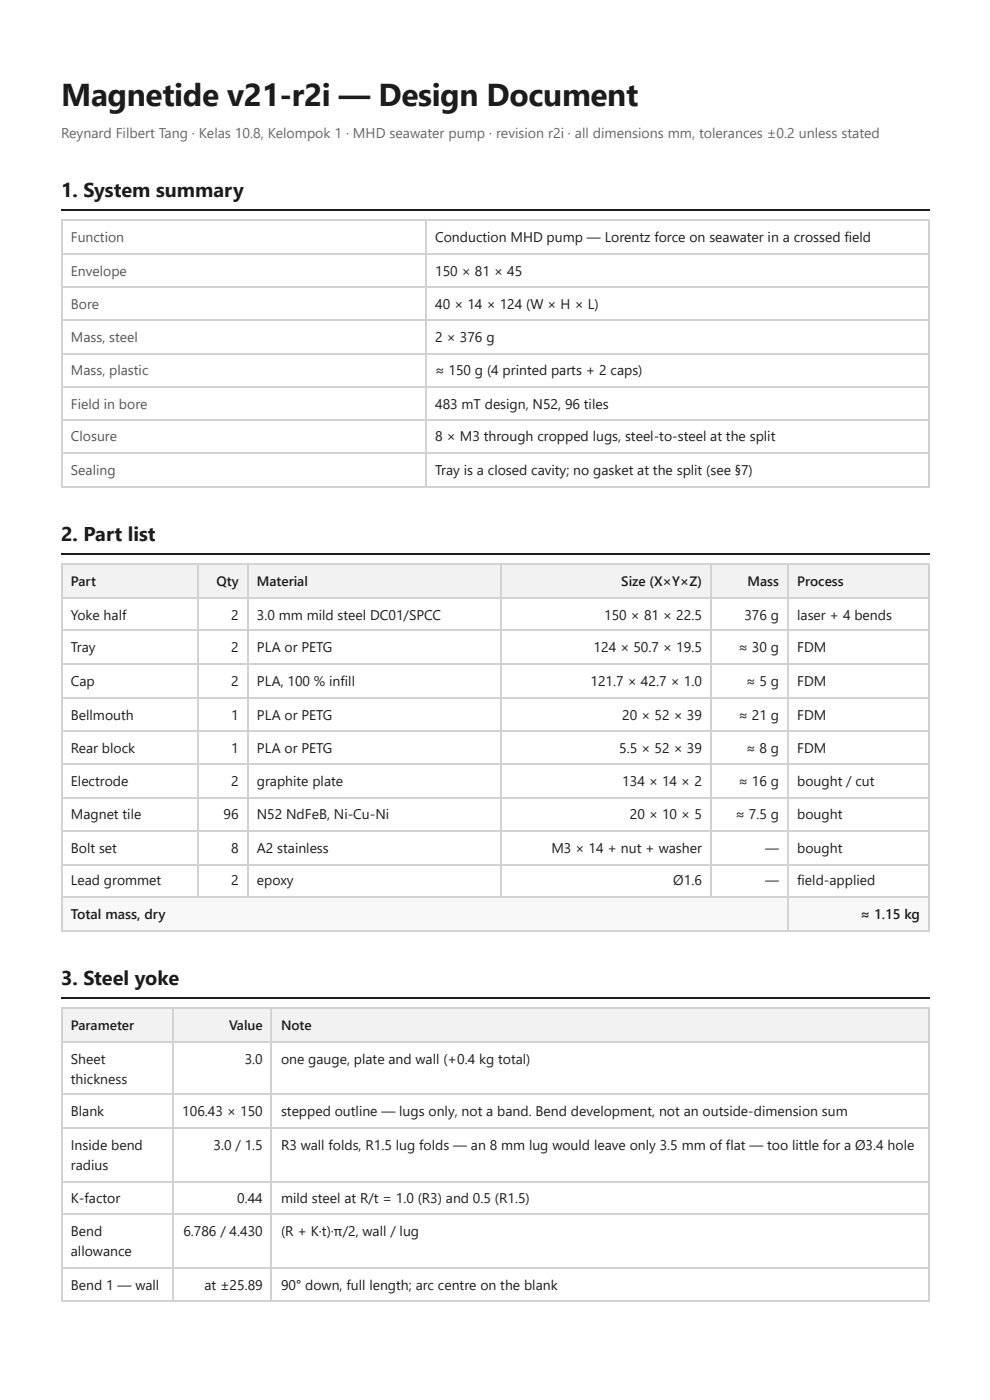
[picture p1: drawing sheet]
<svg xmlns="http://www.w3.org/2000/svg" width="210mm" height="297mm" viewBox="0 0 210 297" stroke-linecap="round" stroke-linejoin="round" font-family="sans-serif">
<defs><g id="words">
<text font-size="6.7" fill="#1c1c1e" x="13" y="22.5">Magnetide v21-r2i — Design Document</text>
<g font-size="4.2" fill="#1c1c1e">
<text x="13" y="41.8">1. System summary</text>
<text x="13" y="114.8">2. Part list</text>
<text x="13" y="209">3. Steel yoke</text>
</g>
<text font-size="3" fill="#666" x="13" y="29.4">Reynard Filbert Tang · Kelas 10.8, Kelompok 1 · MHD seawater pump · revision r2i · all dimensions mm, tolerances ±0.2 unless stated</text>
<g font-size="3" fill="#555">
<text x="15" y="51.3">Function</text>
<text x="15" y="58.5">Envelope</text>
<text x="15" y="65.6">Bore</text>
<text x="15" y="72.5">Mass, steel</text>
<text x="15" y="79.6">Mass, plastic</text>
<text x="15" y="86.8">Field in bore</text>
<text x="15" y="93.7">Closure</text>
<text x="15" y="100.8">Sealing</text>
</g>
<g font-size="3" fill="#1c1c1e">
<text x="92.3" y="51.3">Conduction MHD pump — Lorentz force on seawater in a crossed field</text>
<text x="92.3" y="58.5">150 × 81 × 45</text>
<text x="92.3" y="65.6">40 × 14 × 124 (W × H × L)</text>
<text x="92.3" y="72.5">2 × 376 g</text>
<text x="92.3" y="79.6">≈ 150 g (4 printed parts + 2 caps)</text>
<text x="92.3" y="86.8">483 mT design, N52, 96 tiles</text>
<text x="92.3" y="93.7">8 × M3 through cropped lugs, steel-to-steel at the split</text>
<text x="92.3" y="100.8">Tray is a closed cavity; no gasket at the split (see §7)</text>
<text x="15" y="131.5">Yoke half</text>
<text x="49" y="131.5">2</text>
<text x="54.5" y="131.5">3.0 mm mild steel DC01/SPCC</text>
<text x="128.1" y="131.5">150 × 81 × 22.5</text>
<text x="157.8" y="131.5">376 g</text>
<text x="169" y="131.5">laser + 4 bends</text>
<text x="15" y="138.4">Tray</text>
<text x="49" y="138.4">2</text>
<text x="54.5" y="138.4">PLA or PETG</text>
<text x="125.9" y="138.4">124 × 50.7 × 19.5</text>
<text x="156.6" y="138.4">≈ 30 g</text>
<text x="169" y="138.4">FDM</text>
<text x="15" y="145.5">Cap</text>
<text x="49" y="145.5">2</text>
<text x="54.5" y="145.5">PLA, 100 % infill</text>
<text x="125.2" y="145.5">121.7 × 42.7 × 1.0</text>
<text x="158.2" y="145.5">≈ 5 g</text>
<text x="169" y="145.5">FDM</text>
<text x="15" y="152.7">Bellmouth</text>
<text x="49" y="152.7">1</text>
<text x="54.5" y="152.7">PLA or PETG</text>
<text x="131.9" y="152.7">20 × 52 × 39</text>
<text x="156.6" y="152.7">≈ 21 g</text>
<text x="169" y="152.7">FDM</text>
<text x="15" y="159.8">Rear block</text>
<text x="49" y="159.8">1</text>
<text x="54.5" y="159.8">PLA or PETG</text>
<text x="131.3" y="159.8">5.5 × 52 × 39</text>
<text x="158.2" y="159.8">≈ 8 g</text>
<text x="169" y="159.8">FDM</text>
<text x="15" y="166.7">Electrode</text>
<text x="49" y="166.7">2</text>
<text x="54.5" y="166.7">graphite plate</text>
<text x="131.9" y="166.7">134 × 14 × 2</text>
<text x="156.6" y="166.7">≈ 16 g</text>
<text x="169" y="166.7">bought / cut</text>
<text x="15" y="173.8">Magnet tile</text>
<text x="47.4" y="173.8">96</text>
<text x="54.5" y="173.8">N52 NdFeB, Ni-Cu-Ni</text>
<text x="133.5" y="173.8">20 × 10 × 5</text>
<text x="155.9" y="173.8">≈ 7.5 g</text>
<text x="169" y="173.8">bought</text>
<text x="15" y="181">Bolt set</text>
<text x="49" y="181">8</text>
<text x="54.5" y="181">A2 stainless</text>
<text x="116.9" y="181">M3 × 14 + nut + washer</text>
<text x="162.2" y="181">—</text>
<text x="169" y="181">bought</text>
<text x="15" y="187.9">Lead grommet</text>
<text x="49" y="187.9">2</text>
<text x="54.5" y="187.9">epoxy</text>
<text x="142.7" y="187.9">Ø1.6</text>
<text x="162.2" y="187.9">—</text>
<text x="169" y="187.9">field-applied</text>
<text x="15" y="195">Total mass, dry</text>
<text x="182.4" y="195">≈ 1.15 kg</text>
<text x="15" y="225.7">Sheet</text>
<text x="51.9" y="225.7">3.0</text>
<text x="59.6" y="225.7">one gauge, plate and wall (+0.4 kg total)</text>
<text x="15" y="229.9">thickness</text>
<text x="15" y="236.8">Blank</text>
<text x="38.6" y="236.8">106.43 × 150</text>
<text x="59.6" y="236.8">stepped outline — lugs only, not a band. Bend development, not an outside-dimension sum</text>
<text x="15" y="243.9">Inside bend</text>
<text x="45.3" y="243.9">3.0 / 1.5</text>
<text x="59.6" y="243.9">R3 wall folds, R1.5 lug folds — an 8 mm lug would leave only 3.5 mm of flat — too little for a Ø3.4 hole</text>
<text x="15" y="248.2">radius</text>
<text x="15" y="255.3">K-factor</text>
<text x="50.3" y="255.3">0.44</text>
<text x="59.6" y="255.3">mild steel at R/t = 1.0 (R3) and 0.5 (R1.5)</text>
<text x="15" y="262.2">Bend</text>
<text x="38.9" y="262.2">6.786 / 4.430</text>
<text x="59.6" y="262.2">(R + K·t)·π/2, wall / lug</text>
<text x="15" y="266.4">allowance</text>
<text x="15" y="273.6">Bend 1 — wall</text>
<text x="43.3" y="273.6">at ±25.89</text>
<text x="59.6" y="273.6">90° down, full length; arc centre on the blank</text>
</g>
<g font-size="2.9" fill="#1c1c1e">
<text x="15" y="124.4">Part</text>
<text x="45.9" y="124.4">Qty</text>
<text x="54.5" y="124.4">Material</text>
<text x="131.7" y="124.4">Size (X×Y×Z)</text>
<text x="158.5" y="124.4">Mass</text>
<text x="169" y="124.4">Process</text>
<text x="15" y="218.5">Parameter</text>
<text x="48.6" y="218.5">Value</text>
<text x="59.6" y="218.5">Note</text>
</g>
</g></defs>
<path d="M13 44.6h184M13 117.6h184" fill="none" stroke="#1c1c1e" stroke-width=".26"/>
<path d="M13 46.7h184M13 53.8h184M13.1 46.6v56.9M90.4 46.6v56.9M13 61h184M13 67.9h184M13 75h184M13 82.2h184M13 89h184M13 96.2h184M13 103.3h184" fill="none" stroke="#d2d2d2" stroke-width=".26"/>
<path d="M196.9 46.6v56.9" fill="none" stroke="#d2d2d2" stroke-width=".21"/>
<g fill="#f2f2f0">
<path d="M13.2 119.9h28.6v6.8h-28.6z"/>
<path d="M41.8 119.9h10.9v6.8h-10.9z"/>
<path d="M52.7 119.9h53.4v6.8h-53.4z"/>
<path d="M106.1 119.9h44.7v6.8h-44.7z"/>
<path d="M150.8 119.9h16.4v6.8h-16.4z"/>
<path d="M167.2 119.9h29.8v6.8h-29.8z"/>
</g>
<g fill="#fafae8">
<path d="M13.2 190.5h154v6.9h-154z"/>
<path d="M167.2 190.5h29.8v6.9h-29.8z"/>
</g>
<g fill="none" stroke="#d2d2d2" stroke-width=".26">
<path d="M13 119.7h184M13.1 119.6v78M41.9 119.6v70.9M52.5 119.6v70.9M106.2 119.6v70.9M150.7 119.6v70.9M167.1 119.6v78M13 126.9h184M13 133.7h184M13 140.9h184M13 148h184M13 155.2h184"/>
<path d="M13 162.1h184M13 169.2h184M13 176.3h184M13 183.5h184M13 190.4h184M13 197.5h184"/>
</g>
<path d="M196.9 119.6v78" fill="none" stroke="#d2d2d2" stroke-width=".21"/>
<path d="M13 211.8h184" fill="none" stroke="#1c1c1e" stroke-width=".26"/>
<g fill="#f2f2f0">
<path d="M13.2 214h23.6v6.9h-23.6z"/>
<path d="M36.8 214h20.9v6.9h-20.9z"/>
<path d="M57.7 214h139.3v6.9h-139.3z"/>
</g>
<path d="M13 213.9h184M13.1 213.8v62.2M36.6 213.8v62.2M57.5 213.8v62.2M13 221.1h184M13 232.2h184M13 239.3h184M13 250.7h184M13 257.6h184M13 268.9h184M13 276.1h184" fill="none" stroke="#d2d2d2" stroke-width=".26"/>
<path d="M196.9 213.8v62.2" fill="none" stroke="#d2d2d2" stroke-width=".21"/>
<use href="#words"/>
</svg>
